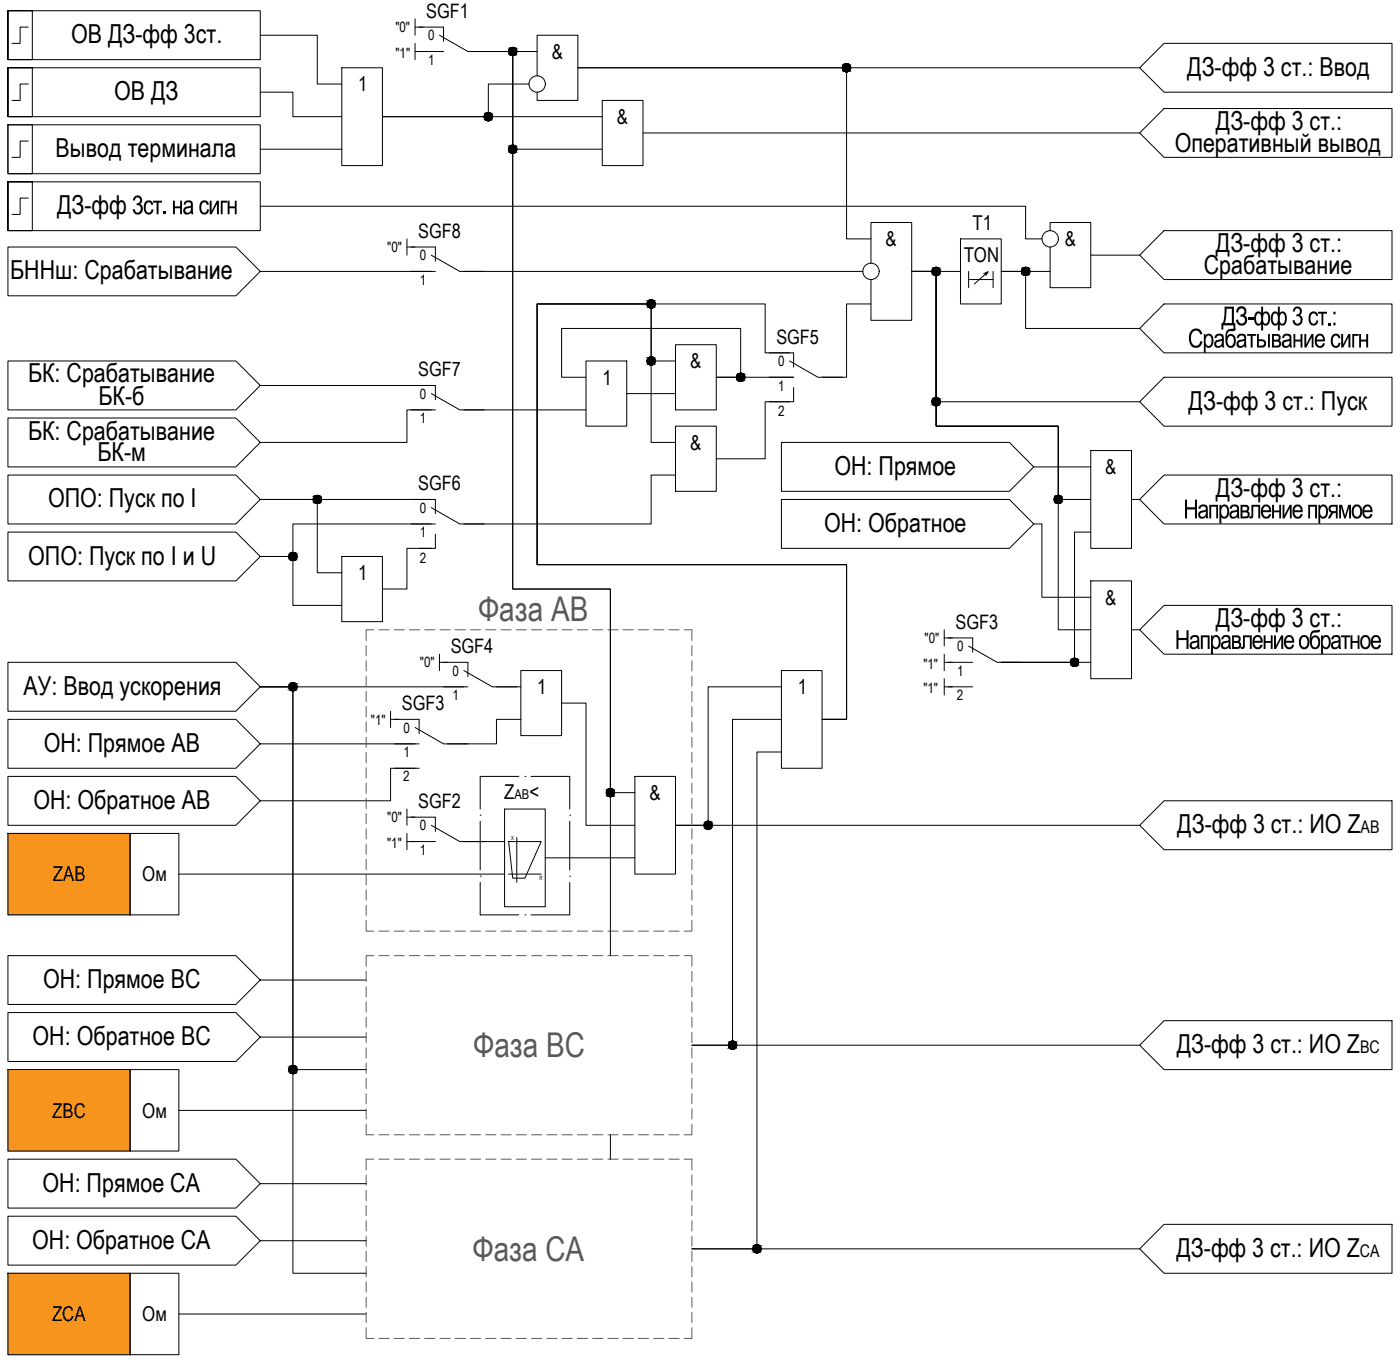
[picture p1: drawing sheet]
<svg xmlns="http://www.w3.org/2000/svg" width="554mm" height="540mm" viewBox="0 0 554 540" stroke-linecap="round" stroke-linejoin="round" font-family="sans-serif">
<defs><g id="words">
<g font-size="13.5" fill="#58595b">
<text x="189.2" y="245.8">Фаза АВ</text>
<text x="187.2" y="418.3">Фаза ВС</text>
<text x="187" y="498.9">Фаза СА</text>
</g>
<g font-size="10.4">
<text x="28.1" y="17.1">ОВ ДЗ-фф 3ст.</text>
<text x="469.8" y="30">ДЗ-фф 3 ст.: Ввод</text>
<text x="45.1" y="39.6">ОВ ДЗ</text>
<text x="481.2" y="51.4">ДЗ-фф 3 ст.:</text>
<text x="22" y="62.1">Вывод терминала</text>
<text x="464.9" y="60.1">Оперативный вывод</text>
<text x="22.6" y="84.8">ДЗ-фф</text>
<text x="51.5" y="84.8">3ст</text>
<text x="63.9" y="84.8">.на сигн</text>
<text x="481.2" y="99.7">ДЗ-фф 3 ст.:</text>
<text x="4" y="110.5">БННш: Срабатывание</text>
<text x="476.4" y="108.5">Срабатывание</text>
<text x="483.4" y="128.7">ДЗ-фф</text>
<text x="511.2" y="128.7">3ст.:</text>
<text x="470.1" y="137.5">Срабатывание сигн</text>
<text x="11.1" y="151.3">БК: Срабатывание</text>
<text x="39" y="160.1">БК-б</text>
<text x="470.4" y="162.1">ДЗ-фф 3 ст.: Пуск</text>
<text x="11.1" y="173.9">БК: Срабатывание</text>
<text x="38.6" y="182.5">БК-м</text>
<text x="330.2" y="187.8">ОН: Прямое</text>
<text x="481.2" y="196.4">ДЗ-фф 3 ст.:</text>
<text x="19" y="200.8">ОПО: Пуск по I</text>
<text x="468.3" y="205.1">Направление прямое</text>
<text x="326.1" y="210.5">ОН: Обратное</text>
<text x="11.2" y="223.3">ОПО: Пуск по I и U</text>
<text x="481.2" y="247.9">ДЗ-фф 3 ст.:</text>
<text x="465" y="256.7">Направление обратное</text>
<text x="9.4" y="274.8">АУ: Ввод ускорения</text>
<text x="17.3" y="297.4">ОН: Прямое AB</text>
<text x="13.2" y="320">ОН: Обратное AB</text>
<text x="465.9" y="329.6">ДЗ-фф 3 ст.: ИО Z</text>
<text x="17" y="390.9">ОН: Прямое BC</text>
<text x="12.9" y="413.4">ОН: Обратное BC</text>
<text x="465.7" y="416.6">ДЗ-фф 3 ст.: ИО Z</text>
<text x="16.9" y="471.4">ОН: Прямое CA</text>
<text x="12.7" y="494">ОН: Обратное CA</text>
<text x="465.5" y="497.2">ДЗ-фф 3 ст.: ИО Z</text>
</g>
<g font-size="8.1">
<text x="218.4" y="23.3">&amp;</text>
<text x="141.7" y="36.2">1</text>
<text x="244.1" y="49">&amp;</text>
<text x="384.9" y="90.9">T1</text>
<text x="350.4" y="97.4">&amp;</text>
<text x="421.4" y="97.4">&amp;</text>
<text x="381.4" y="103.8">TON</text>
<text x="273.1" y="145.7">&amp;</text>
<text x="238.4" y="152.2">1</text>
<text x="273.1" y="177.9">&amp;</text>
<text x="437.4" y="187.6">&amp;</text>
<text x="141.7" y="229.5">1</text>
<text x="437.4" y="239.2">&amp;</text>
<text x="212.6" y="274.6">1</text>
<text x="315.7" y="274.6">1</text>
<text x="199.6" y="316.2">Z</text>
<text x="209.5" y="316.2">&lt;</text>
<text x="257" y="316.5">&amp;</text>
<text x="21" y="348.7">ZAB</text>
<text x="56.3" y="348.7">Ом</text>
<text x="20.7" y="442.1">ZBC</text>
<text x="56.3" y="442.1">Ом</text>
<text x="20.6" y="522.7">ZCA</text>
<text x="56.3" y="522.7">Ом</text>
</g>
<g font-size="7.9">
<text x="168.7" y="7.1">SGF1</text>
<text x="165.5" y="94.1">SGF8</text>
<text x="307.3" y="136">SGF5</text>
<text x="165.5" y="148.9">SGF7</text>
<text x="165.5" y="194">SGF6</text>
<text x="378.1" y="248.7">SGF3</text>
<text x="178.4" y="258.4">SGF4</text>
<text x="159" y="281">SGF3</text>
<text x="165.5" y="319.6">SGF2</text>
</g>
<g font-size="6.9">
<text x="538.4" y="329.6">АВ</text>
<text x="538.3" y="416.6">BC</text>
<text x="538.1" y="497.2">CA</text>
</g>
<g font-size="5.6">
<text x="156.5" y="12.7">&quot;0&quot;</text>
<text x="169.4" y="15.9">0</text>
<text x="156.5" y="22.8">&quot;1&quot;</text>
<text x="169.4" y="25.6">1</text>
<text x="153.3" y="99.7">&quot;0&quot;</text>
<text x="166.2" y="102.9">0</text>
<text x="166.2" y="112.6">1</text>
<text x="307.9" y="144.8">0</text>
<text x="307.9" y="154.5">1</text>
<text x="166.2" y="157.7">0</text>
<text x="166.2" y="167.4">1</text>
<text x="308" y="164.6">2</text>
<text x="166.2" y="202.8">0</text>
<text x="166.2" y="212.5">1</text>
<text x="166.2" y="222.6">2</text>
<text x="365.9" y="254.4">&quot;0&quot;</text>
<text x="378.8" y="257.6">0</text>
<text x="166.2" y="264">&quot;0&quot;</text>
<text x="179.1" y="267.3">0</text>
<text x="365.4" y="264.5">&quot;1&quot;</text>
<text x="378.8" y="267.3">1</text>
<text x="365.4" y="274.2">&quot;1&quot;</text>
<text x="179.1" y="276.9">1</text>
<text x="378.7" y="276.8">2</text>
<text x="146.8" y="286.6">&quot;1&quot;</text>
<text x="159.7" y="289.8">0</text>
<text x="159.7" y="299.5">1</text>
<text x="159.6" y="309">2</text>
<text x="153.3" y="325.3">&quot;0&quot;</text>
<text x="166.2" y="328.5">0</text>
<text x="153.2" y="335.4">&quot;1&quot;</text>
<text x="166.2" y="338.2">1</text>
</g>
<text font-size="5.4" x="203.6" y="316.2">АВ</text>
<g font-size="2.3">
<text x="202.4" y="332.1">X</text>
<text x="213.5" y="348.2">R</text>
</g>
</g></defs>
<!-- layer: 0 -->
<g fill="#f7941d" stroke="#f7941d" stroke-width=".4">
<path d="M3.1 329.7l48.4 32.2v-32.2zM3.1 329.7l48.4 32.2h-48.4z"/>
<path d="M3.1 423.1l48.4 32.3v-32.3zM3.1 423.1l48.4 32.3h-48.4z"/>
<path d="M3.1 503.7l48.4 32.2v-32.2zM3.1 503.7l48.4 32.2h-48.4z"/>
</g>
<g fill="none" stroke="#000" stroke-width=".4">
<path d="M3.1 4.2h99.9v19.4h-99.9v-19.4v19.4h9.7v-19.4zM11.2 10.7h-3.2v6.5h-3.3M103 13.9h22.6v19.3h9.7M164.3 7.5v6.4M164.3 17.2v6.4M164.3 10.7h3.2M3.1 26.8h99.9v19.4h-99.9v-19.4v19.4h9.7v-19.4zM11.2 33.2h-3.2v6.5h-3.3M103 36.5h12.9v9.7h19.4M135.3 26.8h16v38.7h-16zM164.3 20.4h3.2M186.8 20.4h.1"/>
<path d="M186.8 20.4h25.8M186.8 20.4h16.1v38.6h35.4M186.8 20.4h16.1v212.6h38.7v80.6h9.7M186.8 20.4h16.1v212.6h38.7v145.1M209.3 33.2h-16v13h-42h87M212.6 30v-16.1h16.1v25.8h-16.1v-3.2M238.3 39.7h16.2v25.8h-16.2zM451 26.8l9.7-9.6h90.2v19.3h-90.2zM451 26.8h-222.3h106.3v67.7h9.7M3.1 49.4h9.7v19.3h-9.7zM3.1 49.4h99.9v19.3h-99.9zM11.2 55.8h-3.2v6.4h-3.3"/>
<path d="M103 59h32.3M254.5 52.6h196.5M460.7 42.9h90.2v19.3h-90.2l-9.7-9.6zM3.1 71.9h99.9v19.3h-99.9v-19.3v19.3h9.7v-19.3zM11.2 78.4h-3.2v6.4h-3.3M3.1 97.7h90.3l9.6 9.7-9.6 9.6h-90.3zM103 81.6h302.9v12.9h6.4M161 94.5v6.4M161 97.7h3.3M380.1 94.5h16.1v25.7h-16.1zM415.6 91.2v-3.2h16.1v25.8h-16.1v-16.1M460.7 91.2h90.2v19.4h-90.2l-9.7-9.7z"/>
<path d="M103 107.4h67.7M183.6 107.4h157.9M344.7 104.2v-16.2h16.1v38.7h-16.1v-16.1M380.1 107.4h-19.3h9.7v51.5h80.5M383.3 107.4v6.4M383.3 110.6h9.7M389.3 108.3l1.7-.8-5.4 4.8M391 107.5l-.8 1.5M393 107.4v6.4M415.6 107.4h-19.4h9.7v22.5h45.1M431.7 100.9h19.3M267.3 136.4h16.2v25.8h-16.2z"/>
<path d="M312.5 139.6h-9.7v-19.4h-90.2v103.2h122.4v61.2h-9.7M344.7 120.2h-9.7v29h-9.7M460.7 120.2h90.2v19.4h-90.2l-9.7-9.7zM3.1 142.8h90.3l9.6 9.7-9.6 9.7h-90.3zM103 152.5h67.7M231.9 142.8h16.1v25.8h-16.1zM231.9 149.2h-9.6v-19.3h70.8v19.3h-9.6h30.6M248 155.7h19.3M267.3 142.8h-9.6v-22.6h-45.1v103.2h122.4v61.2h-9.7M312.5 158.9h-9.7v22.6h-19.3M314.1 153.3v5.6h-9.7M460.7 149.2h90.2v19.4h-90.2l-9.7-9.7z"/>
<path d="M3.1 165.4h90.3l9.6 9.6-9.6 9.7h-90.3zM170.7 162.2h-9.7v12.8h-58M183.6 162.2h48.3M267.3 168.6h16.2v25.8h-16.2zM267.3 175h-9.6v-54.8h-45.1v103.2h122.4v61.2h-9.7M309.3 175h90.2l9.6 9.7-9.6 9.7h-90.2zM431.7 178.2h16.1v38.7h-16.1zM3.1 187.9h90.3l9.6 9.7-9.6 9.7h-90.3zM103 197.6h22.6v29h9.7M103 197.6h67.7M267.3 187.9h-9.6v19.4h-74.1M309.3 197.6h90.2l9.6 9.7-9.6 9.6h-90.2z"/>
<path d="M409.1 184.7h22.6M431.7 197.6h-12.9v-29h-48.3v-61.2h-9.7h9.7v61.2h48.3v80.5h12.9M447.8 197.6h3.2M451 197.6l9.7-9.7h90.2v19.4h-90.2zM3.1 210.5h90.3l9.6 9.6-9.6 9.7h-90.3zM170.7 216.9h-9.7v16.1h-9.7M170.7 207.3h-54.8v12.8h-12.9M172.3 211.3v5.6h-6.4M409.1 207.3h3.2v29h19.4M431.7 210.5h-6.5v51.5h-29h35.5M103 220.1h12.9v19.4h19.4M135.3 220.1h16v25.8h-16z"/>
<path d="M431.7 229.8h16.1v38.7h-16.1zM173.9 258.8v6.5M373.7 249.1v6.5M373.7 258.8v6.5M373.7 252.4h3.2M447.8 249.1h3.2M451 249.1l9.7-9.6h90.2v19.3h-90.2zM103 271.7l-9.6 9.7h-90.3v-19.4h90.3l9.6 9.7h80.6M103 271.7h12.9v151.4h29M103 271.7h12.9v232h29M173.9 262h3.2M196.5 271.7h9.6"/>
<path d="M206.1 265.3h16.2v25.7h-16.2zM222.3 278.1h9.6v48.4h19.4M309.3 271.7h-29v54.8h-13h183.7M309.3 265.3h16v38.6h-16zM373.7 271.7h11.2M373.7 262h3.2M373.7 268.5v6.4M3.1 284.6h90.3l9.6 9.7-9.6 9.6h-90.3zM103 294.3h61.3M154.6 281.4v6.4M154.6 284.6h3.2M206.1 284.6h-9.6v9.7h-19.4"/>
<path d="M309.3 284.6h-19.4v128.9h-16.1h177.2M309.3 297.5h-9.7v196.5h-25.8h177.2M3.1 307.1h90.3l9.6 9.7-9.6 9.7h-90.3zM156.2 303.9h9.7M164.3 303.9h-9.7v12.9h-51.6M251.3 307.1h16v38.7h-16zM460.7 316.8h90.2v19.3h-90.2l-9.7-9.6zM3.1 329.7h48.4v32.2h-48.4zM51.5 329.7h19.3v32.2h-19.3zM161 320.1v6.4M161 329.7v6.4M161 323.3h3.3"/>
<path d="M161 332.9h3.3M183.6 332.9h16.1M199.7 320.1h16.1v38.6h-16.1zM201.3 332.9h12.9l-6.5 14.5h-4.8zM204.5 331.3v17.8M215.8 339.4h35.5M70.8 345.8h128.9M201.3 345.8h12.9M3.1 378.1h90.3l9.6 9.6-9.6 9.7h-90.3zM103 387.7h41.9M3.1 400.6h90.3l9.6 9.7-9.6 9.6h-90.3zM103 410.3h41.9"/>
<path d="M460.7 403.8h90.2v19.3h-90.2l-9.7-9.6zM3.1 423.1h48.4v32.3h-48.4zM51.5 423.1h19.3v32.3h-19.3zM70.8 439.3h74.1M3.1 458.6h90.3l9.6 9.7-9.6 9.6h-90.3zM241.6 448.9v9.7M103 468.3h41.9M3.1 481.1h90.3l9.6 9.7-9.6 9.7h-90.3zM103 490.8h41.9M460.7 484.4h90.2v19.3h-90.2l-9.7-9.7zM3.1 503.7h48.4v32.2h-48.4zM51.5 503.7h19.3v32.2h-19.3z"/>
<path d="M70.8 519.8h74.1"/>
<circle cx="202.9" cy="20.4" r="1.63"/>
<circle cx="212.6" cy="33.2" r="3.2"/>
<circle cx="335.1" cy="26.8" r="1.63"/>
<circle cx="193.3" cy="46.1" r="1.63"/>
<circle cx="202.9" cy="59" r="1.63"/>
<circle cx="415.6" cy="94.5" r="3.2"/>
<circle cx="344.7" cy="107.4" r="3.2"/>
<circle cx="370.5" cy="107.4" r="1.63"/>
<circle cx="405.9" cy="107.4" r="1.63"/>
<circle cx="257.7" cy="120.2" r="1.63"/>
<circle cx="257.7" cy="142.8" r="1.63"/>
<circle cx="293.1" cy="149.2" r="1.63"/>
<circle cx="370.5" cy="158.9" r="1.63"/>
<circle cx="125.6" cy="197.6" r="1.63"/>
<circle cx="418.8" cy="197.6" r="1.63"/>
<circle cx="115.9" cy="220.1" r="1.63"/>
<circle cx="115.9" cy="271.7" r="1.63"/>
<circle cx="425.3" cy="262" r="1.63"/>
<circle cx="241.6" cy="313.6" r="1.63"/>
<circle cx="280.3" cy="326.5" r="1.63"/>
<circle cx="289.9" cy="413.5" r="1.63"/>
<circle cx="115.9" cy="423.1" r="1.63"/>
<circle cx="299.6" cy="494" r="1.63"/>
</g>
<g fill="#000" stroke="#000" stroke-width=".4">
<path d="M202.7 18.8h.4zM202.6 21.9h.7zM334.7 28.4h.7zM334.8 25.2h.4zM192.9 47.7h.7zM193 44.5h.4zM202.7 57.5h.4zM202.6 60.6h.7zM257.5 118.7h.4zM370.1 108.9h.7zM370.3 105.8h.3zM405.6 108.9h.7z"/>
<path d="M405.7 105.8h.4zM257.4 121.8h.7zM257.4 144.4h.7zM257.5 141.2h.4zM292.8 150.8h.7zM292.9 147.7h.4zM370.3 157.3h.3zM370.1 160.5h.7zM125.2 199.2h.7zM125.4 196h.3zM418.4 199.2h.8zM418.6 196h.4z"/>
<path d="M115.7 218.5h.4zM115.6 221.7h.7zM115.6 273.3h.7zM115.7 270.1h.4zM424.9 263.6h.7zM425 260.4h.4zM241.2 315.1h.7zM241.3 312h.5zM279.9 328.1h.7zM280 324.9h.4zM289.6 415.1h.7zM289.7 411.9h.4z"/>
<path d="M115.6 424.7h.7zM115.7 421.5h.4zM299.2 495.6h.7zM299.3 492.4h.5z"/>
<path d="M202.7 18.8h.6zM202.6 18.8h.7z"/>
<path d="M202.6 18.8l.8 .1zM202.4 18.9h1z"/>
<path d="M202.4 18.9h1.2zM202.3 18.9h1.3z"/>
<path d="M202.3 18.9l1.4 .1zM202.1 19h1.6z"/>
<path d="M202.1 19l1.7 .1zM202 19.1h1.8z"/>
<path d="M202 19.1h2zM201.9 19.1h2.1z"/>
<path d="M201.9 19.1l2.2 .2zM201.9 19.1l2.2 .2z"/>
<path d="M201.8 19.3l2.4 .1zM201.6 19.4h2.6z"/>
<path d="M201.6 19.4l2.7 .1zM201.6 19.4l2.7 .1z"/>
<path d="M201.6 19.5l2.7 .1zM201.6 19.5l2.7 .1z"/>
<path d="M201.5 19.6l2.9 .2zM201.5 19.6l2.9 .2z"/>
<path d="M201.4 19.8l3 .1zM201.4 19.8l3 .1z"/>
<path d="M201.4 19.9l3.1 .2zM201.4 19.9l3.1 .2z"/>
<path d="M202.6 21.9l.5 .1zM202.7 22h.4z"/>
<path d="M202.4 21.9h1zM202.4 21.9h.9z"/>
<path d="M202.3 21.9h1.3zM202.3 21.9h1.1z"/>
<path d="M202.1 21.8h1.6zM202.1 21.8l1.5 .1z"/>
<path d="M202 21.7h1.8zM202 21.7l1.7 .1z"/>
<path d="M201.9 21.6h2.1zM201.9 21.6l1.9 .1z"/>
<path d="M201.8 21.5h2.3zM201.8 21.5l2.2 .1z"/>
<path d="M201.6 21.4h2.6zM201.6 21.4l2.5 .1z"/>
<path d="M201.6 21.2h2.7zM201.6 21.2l2.6 .2z"/>
<path d="M201.5 21.1h2.8zM201.5 21.1l2.8 .1z"/>
<path d="M201.4 21h3zM201.4 21l2.9 .1z"/>
<path d="M201.4 20.8h3zM201.4 20.8l3 .2z"/>
<path d="M201.3 20.1l3.2 .1zM201.3 20.1l3.2 .1z"/>
<path d="M201.3 20.7h3.2zM201.3 20.7l3.1 .1z"/>
<path d="M201.3 20.2l3.2 .2zM201.3 20.2l3.2 .2z"/>
<path d="M201.3 20.4l3.2 .1zM201.3 20.4l3.2 .1z"/>
<path d="M201.3 20.5h3.2zM201.3 20.5l3.2 .2z"/>
<path d="M334.7 28.4h.5zM334.8 28.4h.4z"/>
<path d="M334.8 25.2h.6zM334.7 25.2h.7z"/>
<path d="M334.7 25.2l.8 .1zM334.5 25.3h1z"/>
<path d="M334.5 25.3l1.2 .1zM334.4 25.4h1.3z"/>
<path d="M334.5 28.3h1zM334.5 28.3l.9 .1z"/>
<path d="M334.4 25.4h1.4zM334.2 25.4h1.6z"/>
<path d="M334.4 28.3h1.3zM334.4 28.3h1.1z"/>
<path d="M334.2 25.4l1.8 .1zM334.1 25.5h1.9z"/>
<path d="M334.2 28.2h1.6zM334.2 28.2l1.5 .1z"/>
<path d="M334.1 25.5l1.9 .1zM334 25.6h2z"/>
<path d="M334.1 28.1h1.9zM334.1 28.1l1.7 .1z"/>
<path d="M334 25.6l2.2 .1zM334 25.6l2.2 .1z"/>
<path d="M334 28h2zM334 28l2 .1z"/>
<path d="M333.8 25.7l2.5 .1zM333.8 25.7l2.5 .1z"/>
<path d="M333.8 27.9h2.4zM333.8 27.9l2.2 .1z"/>
<path d="M333.8 25.8l2.6 .2zM333.8 25.8l2.6 .2z"/>
<path d="M333.8 27.8h2.5zM333.8 27.8l2.4 .1z"/>
<path d="M333.7 26l2.7 .1zM333.7 26l2.7 .1z"/>
<path d="M333.7 27.7h2.7zM333.7 27.7l2.6 .1z"/>
<path d="M333.6 26.1l2.9 .1zM333.6 26.1l2.9 .1z"/>
<path d="M333.6 27.6h2.8zM333.6 27.6l2.8 .1z"/>
<path d="M333.6 26.2l3 .1zM333.6 26.2l3 .1z"/>
<path d="M333.6 27.4h2.9zM333.6 27.4l2.8 .2z"/>
<path d="M333.5 26.3l3.1 .2zM333.5 26.3l3.1 .2z"/>
<path d="M333.5 27.3h3.1zM333.5 27.3l3 .1z"/>
<path d="M333.4 26.5l3.2 .2zM333.4 26.5l3.2 .2z"/>
<path d="M333.4 26.7l3.2 .1zM333.4 26.7l3.2 .1z"/>
<path d="M333.4 27l3.2 .1zM333.4 27l3.2 .1z"/>
<path d="M333.4 27.1h3.2zM333.4 27.1l3.2 .2z"/>
<path d="M333.4 26.8h3.2zM333.4 26.8l3.2 .2z"/>
<path d="M192.9 47.7l.5 .1zM193 47.8h.4z"/>
<path d="M193 44.5l.6 .1zM192.9 44.6h.7z"/>
<path d="M192.9 44.6h.9zM192.7 44.6h1.1z"/>
<path d="M192.7 44.6l1.2 .1zM192.6 44.7h1.3z"/>
<path d="M192.7 47.7h1.1zM192.7 47.7h.9z"/>
<path d="M192.6 44.7l1.4 .1zM192.5 44.8h1.5z"/>
<path d="M192.6 47.6h1.3zM192.6 47.6l1.2 .1z"/>
<path d="M192.5 44.8h1.7zM192.3 44.8h1.9z"/>
<path d="M192.5 47.6h1.5zM192.5 47.6h1.4z"/>
<path d="M192.3 44.8l2 .1zM192.2 44.9h2.1z"/>
<path d="M192.3 47.5h1.9zM192.3 47.5l1.7 .1z"/>
<path d="M192.2 44.9l2.2 .2zM192.2 44.9l2.2 .2z"/>
<path d="M192.2 47.4h2.1zM192.2 47.4l2 .1z"/>
<path d="M192.1 45.1h2.4zM192.1 45.1h2.4z"/>
<path d="M192.1 47.3h2.3zM192.1 47.3l2.2 .1z"/>
<path d="M192 45.1l2.6 .2zM192 45.1l2.6 .2z"/>
<path d="M192 47.1h2.5zM192 47.1l2.4 .2z"/>
<path d="M191.9 45.3l2.8 .1zM191.9 45.3l2.8 .1z"/>
<path d="M191.9 47h2.7zM191.9 47l2.6 .1z"/>
<path d="M191.8 45.4l2.9 .2zM191.8 45.4l2.9 .2z"/>
<path d="M191.8 46.9h2.9zM191.8 46.9l2.8 .1z"/>
<path d="M191.8 45.6l3 .1zM191.8 45.6l3 .1z"/>
<path d="M191.8 46.8h2.9zM191.8 46.8l2.9 .1z"/>
<path d="M191.7 45.7l3.1 .2zM191.7 45.7l3.1 .2z"/>
<path d="M191.7 46.6h3.1zM191.7 46.6l3 .2z"/>
<path d="M191.6 45.9l3.2 .1zM191.6 45.9l3.2 .1z"/>
<path d="M191.6 46l3.3 .2zM191.6 46l3.3 .2z"/>
<path d="M191.6 46.3l3.2 .2zM191.6 46.3l3.2 .2z"/>
<path d="M191.6 46.5h3.2zM191.6 46.5l3.2 .1z"/>
<path d="M191.6 46.2h3.3zM191.6 46.2l3.2 .1z"/>
<path d="M202.7 57.5h.6zM202.6 57.5h.7z"/>
<path d="M202.6 57.5h.8zM202.4 57.5h1z"/>
<path d="M202.4 57.5l1.2 .1zM202.3 57.6h1.3z"/>
<path d="M202.3 57.6h1.4zM202.1 57.6h1.6z"/>
<path d="M202.1 57.6l1.7 .1zM202 57.7h1.8z"/>
<path d="M202 57.7l2 .1zM201.9 57.8h2.1z"/>
<path d="M201.9 57.8l2.2 .1zM201.9 57.8l2.2 .1z"/>
<path d="M201.8 57.9l2.4 .2zM201.8 57.9l2.4 .2z"/>
<path d="M201.6 58.1l2.7 .1zM201.6 58.1l2.7 .1z"/>
<path d="M201.6 58.2l2.7 .1zM201.6 58.2l2.7 .1z"/>
<path d="M201.6 59.9h2.7zM201.6 59.9l2.6 .1z"/>
<path d="M201.5 58.3l2.9 .1zM201.5 58.3l2.9 .1z"/>
<path d="M201.5 59.8h2.8zM201.5 59.8l2.8 .1z"/>
<path d="M201.4 58.4l3 .2zM201.4 58.4l3 .2z"/>
<path d="M201.4 59.6h3zM201.4 59.6l2.9 .2z"/>
<path d="M201.4 58.6l3.1 .1zM201.4 58.6l3.1 .1z"/>
<path d="M201.4 59.5h3zM201.4 59.5l3 .1z"/>
<path d="M201.3 58.7l3.2 .2zM201.3 58.7l3.2 .2z"/>
<path d="M201.3 59.3h3.2zM201.3 59.3l3.1 .2z"/>
<path d="M201.3 58.9l3.2 .1zM201.3 58.9l3.2 .1z"/>
<path d="M201.3 59l3.2 .2zM201.3 59l3.2 .2z"/>
<path d="M201.3 59.2h3.2zM201.3 59.2l3.2 .1z"/>
<path d="M202.6 60.6h.5zM202.7 60.6h.4z"/>
<path d="M202.4 60.6h1zM202.4 60.6h.9z"/>
<path d="M202.3 60.5h1.3zM202.3 60.5l1.1 .1z"/>
<path d="M202.1 60.4h1.6zM202.1 60.4l1.5 .1z"/>
<path d="M202 60.3h1.8zM202 60.3l1.7 .1z"/>
<path d="M201.9 60.3h2.1zM201.9 60.3h1.9z"/>
<path d="M201.8 60.2h2.3zM201.8 60.2l2.2 .1z"/>
<path d="M201.6 60h2.6zM201.6 60l2.5 .2z"/>
<path d="M257.5 118.7h.6zM257.4 118.7h.7z"/>
<path d="M257.4 118.7h.8zM257.2 118.7h1z"/>
<path d="M257.2 118.7l1.2 .1zM257.1 118.8h1.3z"/>
<path d="M257.1 118.8h1.4zM256.9 118.8h1.6z"/>
<path d="M256.9 118.8l1.7 .1zM256.8 118.9h1.8z"/>
<path d="M256.8 118.9l1.9 .2zM256.6 119.1h2.1z"/>
<path d="M256.6 119.1h2.2zM256.6 119.1h2.2z"/>
<path d="M256.5 119.1l2.5 .2zM256.5 119.1l2.5 .2z"/>
<path d="M256.4 119.3l2.6 .1zM256.4 119.3l2.6 .1z"/>
<path d="M256.3 119.4l2.8 .1zM256.3 119.4l2.8 .1z"/>
<path d="M256.3 119.5l2.9 .1zM256.3 119.5l2.9 .1z"/>
<path d="M256.2 119.6l3 .2zM256.2 119.6l3 .2z"/>
<path d="M256.1 119.8l3.2 .1zM256.1 119.8l3.2 .1z"/>
<path d="M256.1 119.9l3.2 .2zM256.1 119.9l3.2 .2z"/>
<path d="M370.1 108.9l.5 .1zM370.3 109h.3z"/>
<path d="M370.3 105.8h.5zM370.1 105.8h.7z"/>
<path d="M370.1 105.8h.9zM370 105.8h1z"/>
<path d="M370 105.8l1.1 .1zM369.8 105.9h1.3z"/>
<path d="M370 108.9h1zM370 108.9h.8z"/>
<path d="M369.8 105.9l1.5 .1zM369.7 106h1.6z"/>
<path d="M369.8 108.9h1.3zM369.8 108.9h1.2z"/>
<path d="M369.7 106l1.7 .1zM369.5 106.1h1.9z"/>
<path d="M369.7 108.8h1.6zM369.7 108.8l1.4 .1z"/>
<path d="M369.5 106.1h2zM369.4 106.1h2.1z"/>
<path d="M369.5 108.7h1.9zM369.5 108.7l1.8 .1z"/>
<path d="M369.4 106.1l2.2 .2zM369.4 106.1l2.2 .2z"/>
<path d="M369.4 108.6h2.1zM369.4 108.6l2 .1z"/>
<path d="M369.3 106.3l2.4 .1zM369.2 106.4h2.5z"/>
<path d="M369.3 108.5h2.3zM369.3 108.5l2.2 .1z"/>
<path d="M369.2 106.4l2.6 .1zM369.2 106.4l2.6 .1z"/>
<path d="M369.2 108.4h2.5zM369.2 108.4l2.4 .1z"/>
<path d="M369.1 106.5l2.8 .2zM369.1 106.5l2.8 .2z"/>
<path d="M369.1 108.3h2.7zM369.1 108.3l2.6 .1z"/>
<path d="M369 106.7l2.9 .1zM369 106.7l2.9 .1z"/>
<path d="M369 108.1h2.9zM369 108.1l2.8 .2z"/>
<path d="M369 106.8l3 .1zM369 106.8l3 .1z"/>
<path d="M369 108h2.9zM369 108l2.9 .1z"/>
<path d="M368.9 106.9l3.1 .2zM368.9 106.9l3.1 .2z"/>
<path d="M368.9 107.8h3.1zM368.9 107.8l3 .2z"/>
<path d="M368.9 107.1l3.2 .1zM368.9 107.1l3.2 .1z"/>
<path d="M368.9 107.7h3.1zM368.9 107.7l3.1 .1z"/>
<path d="M368.9 107.2l3.2 .2zM368.9 107.2l3.2 .2z"/>
<path d="M368.9 107.4l3.2 .1zM368.9 107.4l3.2 .1z"/>
<path d="M368.9 107.5h3.2zM368.9 107.5l3.1 .2z"/>
<path d="M405.6 108.9l.5 .1zM405.7 109h.4z"/>
<path d="M405.7 105.8h.6zM405.6 105.8h.7z"/>
<path d="M405.6 105.8h.8zM405.4 105.8h1z"/>
<path d="M405.4 105.8l1.2 .1zM405.3 105.9h1.3z"/>
<path d="M405.4 108.9h1zM405.4 108.9h.9z"/>
<path d="M405.3 105.9l1.4 .1zM405.1 106h1.6z"/>
<path d="M405.3 108.9h1.3zM405.3 108.9h1.1z"/>
<path d="M405.1 106l1.7 .1zM405 106.1h1.8z"/>
<path d="M405.1 108.8h1.6zM405.1 108.8l1.5 .1z"/>
<path d="M405 106.1h2zM404.8 106.1h2.2z"/>
<path d="M405 108.7h1.8zM405 108.7l1.7 .1z"/>
<path d="M404.8 106.1l2.3 .2zM404.8 106.1l2.3 .2z"/>
<path d="M404.8 108.6h2.2zM404.8 108.6l2 .1z"/>
<path d="M404.8 106.3l2.4 .1zM404.6 106.4h2.6z"/>
<path d="M404.8 108.5h2.3zM404.8 108.5l2.2 .1z"/>
<path d="M404.6 106.4l2.7 .1zM404.6 106.4l2.7 .1z"/>
<path d="M404.6 108.4h2.6zM404.6 108.4l2.5 .1z"/>
<path d="M404.5 106.5l2.8 .2zM404.5 106.5l2.8 .2z"/>
<path d="M404.5 108.3h2.8zM404.5 108.3l2.7 .1z"/>
<path d="M404.5 106.7l2.9 .1zM404.5 106.7l2.9 .1z"/>
<path d="M404.5 108.1h2.8zM404.5 108.1l2.8 .2z"/>
<path d="M404.4 106.8l3.1 .1zM404.4 106.8l3.1 .1z"/>
<path d="M404.4 108h3zM404.4 108l2.9 .1z"/>
<path d="M404.4 106.9l3.1 .2zM404.4 106.9l3.1 .2z"/>
<path d="M404.4 107.8h3.1zM404.4 107.8l3 .2z"/>
<path d="M404.3 107.1l3.2 .1zM404.3 107.1l3.2 .1z"/>
<path d="M404.3 107.2l3.2 .2zM404.3 107.2l3.2 .2z"/>
<path d="M404.3 107.4l3.2 .1zM404.3 107.4l3.2 .1z"/>
<path d="M404.3 107.5l3.2 .2zM404.3 107.5l3.2 .2z"/>
<path d="M404.3 107.7h3.2zM404.3 107.7l3.2 .1z"/>
<path d="M257.4 121.8l.5 .1zM257.5 121.9h.4z"/>
<path d="M257.2 121.8h1zM257.2 121.8h.9z"/>
<path d="M257.1 121.7h1.3zM257.1 121.7l1.1 .1z"/>
<path d="M256.9 121.6h1.6zM256.9 121.6l1.5 .1z"/>
<path d="M256.8 121.6h1.8zM256.8 121.6h1.7z"/>
<path d="M256.6 121.5h2.1zM256.6 121.5l2 .1z"/>
<path d="M256.5 121.4h2.3zM256.5 121.4l2.2 .1z"/>
<path d="M256.4 121.3h2.6zM256.4 121.3l2.4 .1z"/>
<path d="M256.3 121.1h2.7zM256.3 121.1l2.7 .2z"/>
<path d="M256.3 121h2.8zM256.3 121l2.7 .1z"/>
<path d="M256.2 120.9h3zM256.2 120.9l2.9 .1z"/>
<path d="M256.1 120.7h3.1zM256.1 120.7l3.1 .2z"/>
<path d="M256.1 120.6h3.2zM256.1 120.6l3.1 .1z"/>
<path d="M256.1 120.1l3.2 .1zM256.1 120.1l3.2 .1z"/>
<path d="M256.1 120.2l3.2 .2zM256.1 120.2l3.2 .2z"/>
<path d="M256.1 120.4h3.2zM256.1 120.4l3.2 .2z"/>
<path d="M257.4 144.4h.5zM257.5 144.4h.4z"/>
<path d="M257.5 141.2h.6zM257.4 141.2h.7z"/>
<path d="M257.4 141.2l.8 .1zM257.2 141.3h1z"/>
<path d="M257.2 141.3l1.2 .1zM257.1 141.4h1.3z"/>
<path d="M257.2 144.3h1zM257.2 144.3l.9 .1z"/>
<path d="M257.1 141.4h1.4zM256.9 141.4h1.6z"/>
<path d="M257.1 144.3h1.3zM257.1 144.3h1.1z"/>
<path d="M256.9 141.4l1.7 .1zM256.8 141.5h1.8z"/>
<path d="M256.9 144.2h1.6zM256.9 144.2l1.5 .1z"/>
<path d="M256.8 141.5l1.9 .1zM256.6 141.6h2.1z"/>
<path d="M256.8 144.1h1.8zM256.8 144.1l1.7 .1z"/>
<path d="M256.6 141.6l2.2 .1zM256.6 141.6l2.2 .1z"/>
<path d="M256.6 144h2.1zM256.6 144l2 .1z"/>
<path d="M256.5 141.7l2.5 .1zM256.4 141.8h2.6z"/>
<path d="M256.5 143.9h2.3zM256.5 143.9l2.2 .1z"/>
<path d="M256.4 141.8l2.6 .2zM256.4 141.8l2.6 .2z"/>
<path d="M256.4 143.8h2.6zM256.4 143.8l2.4 .1z"/>
<path d="M256.3 142l2.8 .1zM256.3 142l2.8 .1z"/>
<path d="M256.3 143.7h2.7zM256.3 143.7l2.7 .1z"/>
<path d="M256.3 142.1l2.9 .1zM256.3 142.1l2.9 .1z"/>
<path d="M256.3 143.6h2.8zM256.3 143.6l2.7 .1z"/>
<path d="M256.2 142.2l3 .2zM256.2 142.2l3 .2z"/>
<path d="M256.2 143.4h3zM256.2 143.4l2.9 .2z"/>
<path d="M256.1 142.4l3.2 .1zM256.1 142.4l3.2 .1z"/>
<path d="M256.1 143.3h3.1zM256.1 143.3l3.1 .1z"/>
<path d="M256.1 142.5l3.2 .2zM256.1 142.5l3.2 .2z"/>
<path d="M256.1 143.1h3.2zM256.1 143.1l3.1 .2z"/>
<path d="M256.1 142.7l3.2 .1zM256.1 142.7l3.2 .1z"/>
<path d="M256.1 142.8l3.2 .2zM256.1 142.8l3.2 .2z"/>
<path d="M256.1 143h3.2zM256.1 143l3.2 .1z"/>
<path d="M292.8 150.8h.5zM292.9 150.8h.4z"/>
<path d="M292.9 147.7h.6zM292.8 147.7h.7z"/>
<path d="M292.8 147.7l.8 .1zM292.6 147.8h1z"/>
<path d="M292.6 147.8h1.2zM292.5 147.8h1.3z"/>
<path d="M292.6 150.8h1zM292.6 150.8h.9z"/>
<path d="M292.5 147.8l1.4 .1zM292.3 147.9h1.6z"/>
<path d="M292.5 150.7h1.3zM292.5 150.7l1.1 .1z"/>
<path d="M292.3 147.9h1.8zM292.2 147.9h1.9z"/>
<path d="M292.3 150.6h1.6zM292.3 150.6l1.5 .1z"/>
<path d="M292.2 147.9l2 .2zM292.2 147.9l2 .2z"/>
<path d="M292.2 150.6h1.9zM292.2 150.6h1.7z"/>
<path d="M292.1 148.1h2.2zM292 148.1h2.3z"/>
<path d="M292.1 150.5h2.1zM292.1 150.5l2 .1z"/>
<path d="M292 148.1l2.4 .2zM292 148.1l2.4 .2z"/>
<path d="M292 150.4h2.3zM292 150.4l2.2 .1z"/>
<path d="M291.9 148.3l2.6 .1zM291.9 148.3l2.6 .1z"/>
<path d="M291.9 150.3h2.5zM291.9 150.3l2.4 .1z"/>
<path d="M291.8 148.4l2.8 .1zM291.8 148.4l2.8 .1z"/>
<path d="M291.8 150.1h2.7zM291.8 150.1l2.6 .2z"/>
<path d="M291.7 148.5l2.9 .1zM291.7 148.5l2.9 .1z"/>
<path d="M291.7 150h2.9zM291.7 150l2.8 .1z"/>
<path d="M291.6 148.6l3.1 .2zM291.6 148.6l3.1 .2z"/>
<path d="M291.6 149.9h3zM291.6 149.9l3 .1z"/>
<path d="M291.6 148.8l3.1 .1zM291.6 148.8l3.1 .1z"/>
<path d="M291.6 149.7h3.1zM291.6 149.7l3 .2z"/>
<path d="M291.6 148.9l3.1 .2zM291.6 148.9l3.1 .2z"/>
<path d="M291.5 149.1l3.2 .1zM291.5 149.1l3.2 .1z"/>
<path d="M291.5 149.2l3.2 .2zM291.5 149.2l3.2 .2z"/>
<path d="M291.5 149.4l3.2 .2zM291.5 149.4l3.2 .2z"/>
<path d="M291.6 149.6h3.1zM291.6 149.6l3.1 .1z"/>
<path d="M370.3 157.3l.5 .1zM370.1 157.4h.7z"/>
<path d="M370.1 157.4h.9zM370 157.4h1z"/>
<path d="M370 157.4l1.1 .1zM369.8 157.5h1.3z"/>
<path d="M369.8 157.5h1.5zM369.7 157.5h1.6z"/>
<path d="M369.7 157.5l1.7 .1zM369.5 157.6h1.9z"/>
<path d="M369.5 157.6l2 .1zM369.4 157.7h2.1z"/>
<path d="M369.4 157.7l2.2 .1zM369.4 157.7l2.2 .1z"/>
<path d="M369.3 157.8l2.4 .1zM369.2 157.9h2.5z"/>
<path d="M369.2 157.9l2.6 .1zM369.2 157.9l2.6 .1z"/>
<path d="M369.2 159.9h2.5zM369.2 159.9l2.4 .1z"/>
<path d="M369.1 158l2.8 .2zM369.1 158l2.8 .2z"/>
<path d="M369.1 159.8h2.7zM369.1 159.8l2.6 .1z"/>
<path d="M369 158.2l2.9 .1zM369 158.2l2.9 .1z"/>
<path d="M369 159.7h2.9zM369 159.7l2.8 .1z"/>
<path d="M369 158.3l3 .2zM369 158.3l3 .2z"/>
<path d="M369 159.5h2.9zM369 159.5l2.9 .2z"/>
<path d="M368.9 158.5l3.1 .1zM368.9 158.5l3.1 .1z"/>
<path d="M368.9 159.4h3.1zM368.9 159.4l3 .1z"/>
<path d="M368.9 158.6l3.2 .2zM368.9 158.6l3.2 .2z"/>
<path d="M368.9 159.2h3.1zM368.9 159.2l3.1 .2z"/>
<path d="M368.9 158.8l3.2 .1zM368.9 158.8l3.2 .1z"/>
<path d="M368.9 158.9l3.2 .2zM368.9 158.9l3.2 .2z"/>
<path d="M368.9 159.1h3.2zM368.9 159.1l3.1 .1z"/>
<path d="M370.1 160.5h.5zM370.3 160.5h.3z"/>
<path d="M370 160.5h1zM370 160.5h.8z"/>
<path d="M369.8 160.4h1.3zM369.8 160.4l1.2 .1z"/>
<path d="M369.7 160.3h1.6zM369.7 160.3l1.4 .1z"/>
<path d="M369.5 160.2h1.9zM369.5 160.2l1.8 .1z"/>
<path d="M369.4 160.2h2.1zM369.4 160.2h2z"/>
<path d="M369.3 160h2.3zM369.3 160l2.2 .2z"/>
<path d="M125.2 199.2h.5zM125.4 199.2h.3z"/>
<path d="M125.4 196h.5zM125.2 196h.7z"/>
<path d="M125.2 196l.9 .1zM125.1 196.1h1z"/>
<path d="M125.1 196.1h1.1zM124.9 196.1h1.3z"/>
<path d="M125.1 199.1h1zM125.1 199.1l.8 .1z"/>
<path d="M124.9 196.1l1.5 .1zM124.8 196.2h1.6z"/>
<path d="M124.9 199.1h1.3zM124.9 199.1h1.2z"/>
<path d="M124.8 196.2l1.7 .1zM124.8 196.2l1.7 .1z"/>
<path d="M124.8 199h1.6zM124.8 199l1.4 .1z"/>
<path d="M124.7 196.3l1.9 .1zM124.5 196.4h2.1z"/>
<path d="M124.7 198.9h1.8zM124.7 198.9l1.7 .1z"/>
<path d="M124.5 196.4l2.3 .1zM124.5 196.4l2.3 .1z"/>
<path d="M124.5 198.8h2.1zM124.5 198.8l2 .1z"/>
<path d="M124.4 196.5l2.4 .1zM124.4 196.5l2.4 .1z"/>
<path d="M124.4 198.7h2.4zM124.4 198.7l2.2 .1z"/>
<path d="M124.3 196.6l2.6 .1zM124.3 196.6l2.6 .1z"/>
<path d="M124.3 198.6h2.5zM124.3 198.6l2.5 .1z"/>
<path d="M124.2 196.7l2.8 .2zM124.2 196.7l2.8 .2z"/>
<path d="M124.2 198.5h2.7zM124.2 198.5l2.6 .1z"/>
<path d="M124.1 196.9l3 .1zM124.1 196.9l3 .1z"/>
<path d="M124.1 198.3h2.9zM124.1 198.3l2.8 .2z"/>
<path d="M124.1 197l3 .1zM124.1 197l3 .1z"/>
<path d="M124.1 198.2h3zM124.1 198.2l2.9 .1z"/>
<path d="M124 197.1l3.2 .2zM124 197.1l3.2 .2z"/>
<path d="M124 198.1h3.1zM124 198.1l3.1 .1z"/>
<path d="M124 197.3l3.2 .2zM124 197.3l3.2 .2z"/>
<path d="M124 197.5l3.2 .1zM124 197.5l3.2 .1z"/>
<path d="M124 197.6l3.2 .2zM124 197.6l3.2 .2z"/>
<path d="M124 197.8l3.2 .1zM124 197.8l3.2 .1z"/>
<path d="M124 197.9h3.2zM124 197.9l3.1 .2z"/>
<path d="M418.4 199.2h.6zM418.6 199.2h.4z"/>
<path d="M418.6 196h.6zM418.4 196h.8z"/>
<path d="M418.4 196l.9 .1zM418.3 196.1h1z"/>
<path d="M418.3 196.1h1.1zM418.1 196.1h1.3z"/>
<path d="M418.3 199.1h1zM418.3 199.1l.9 .1z"/>
<path d="M418.1 196.1l1.5 .1zM418 196.2h1.6z"/>
<path d="M418.1 199.1h1.3zM418.1 199.1h1.2z"/>
<path d="M418 196.2l1.7 .1zM417.9 196.3h1.8z"/>
<path d="M418 199h1.6zM418 199l1.4 .1z"/>
<path d="M417.9 196.3l1.9 .1zM417.8 196.4h2z"/>
<path d="M417.9 198.9h1.8zM417.9 198.9l1.7 .1z"/>
<path d="M417.8 196.4l2.2 .1zM417.8 196.4l2.2 .1z"/>
<path d="M417.8 198.8h2zM417.8 198.8l1.9 .1z"/>
<path d="M417.6 196.5l2.4 .1zM417.6 196.5l2.4 .1z"/>
<path d="M417.6 198.7h2.4zM417.6 198.7l2.2 .1z"/>
<path d="M417.5 196.6l2.7 .1zM417.5 196.6l2.7 .1z"/>
<path d="M417.5 198.6h2.5zM417.5 198.6l2.5 .1z"/>
<path d="M417.5 196.7l2.7 .2zM417.5 196.7l2.7 .2z"/>
<path d="M417.5 198.5h2.7zM417.5 198.5l2.5 .1z"/>
<path d="M417.4 196.9l2.9 .1zM417.4 196.9l2.9 .1z"/>
<path d="M417.4 198.3h2.8zM417.4 198.3l2.8 .2z"/>
<path d="M417.3 197l3 .1zM417.3 197l3 .1z"/>
<path d="M417.3 198.2h3zM417.3 198.2l2.9 .1z"/>
<path d="M417.2 197.1l3.2 .2zM417.2 197.1l3.2 .2z"/>
<path d="M417.2 198.1h3.1zM417.2 198.1l3.1 .1z"/>
<path d="M417.2 197.3l3.2 .2zM417.2 197.3l3.2 .2z"/>
<path d="M417.2 197.5l3.2 .1zM417.2 197.5l3.2 .1z"/>
<path d="M417.2 197.8l3.2 .1zM417.2 197.8l3.2 .1z"/>
<path d="M417.2 197.9h3.2zM417.2 197.9l3.1 .2z"/>
<path d="M417.2 197.6h3.2zM417.2 197.6l3.2 .2z"/>
<path d="M115.7 218.5l.6 .1zM115.6 218.6h.7z"/>
<path d="M115.6 218.6h.8zM115.4 218.6h1z"/>
<path d="M115.4 218.6l1.2 .1zM115.3 218.7h1.3z"/>
<path d="M115.3 218.7l1.4 .1zM115.1 218.8h1.6z"/>
<path d="M115.1 218.8h1.7zM115 218.8h1.8z"/>
<path d="M115 218.8l2 .1zM114.9 218.9h2.1z"/>
<path d="M114.9 218.9l2.2 .1zM114.9 218.9l2.2 .1z"/>
<path d="M114.8 219l2.4 .1zM114.6 219.1h2.6z"/>
<path d="M114.6 219.1l2.7 .2zM114.6 219.1l2.7 .2z"/>
<path d="M114.6 219.3l2.8 .1zM114.6 219.3l2.8 .1z"/>
<path d="M114.5 219.4l2.9 .2zM114.5 219.4l2.9 .2z"/>
<path d="M114.4 219.6l3 .1zM114.4 219.6l3 .1z"/>
<path d="M114.3 219.7l3.2 .2zM114.3 219.7l3.2 .2z"/>
<path d="M114.3 219.9l3.2 .1zM114.3 219.9l3.2 .1z"/>
<path d="M114.3 220l3.2 .1zM114.3 220l3.2 .1z"/>
<path d="M115.6 221.7l.5 .1zM115.7 221.8h.4z"/>
<path d="M115.4 221.7h1zM115.4 221.7h.9z"/>
<path d="M115.3 221.6h1.3zM115.3 221.6l1.1 .1z"/>
<path d="M115.1 221.5h1.6zM115.1 221.5l1.5 .1z"/>
<path d="M115 221.5h1.8zM115 221.5h1.7z"/>
<path d="M114.9 221.4h2.1zM114.9 221.4l1.9 .1z"/>
<path d="M114.8 221.2h2.3zM114.8 221.2l2.2 .2z"/>
<path d="M114.6 221.2h2.6zM114.6 221.2h2.5z"/>
<path d="M114.6 221h2.7zM114.6 221l2.6 .2z"/>
<path d="M114.5 220.9h2.9zM114.5 220.9l2.8 .1z"/>
<path d="M114.4 220.7h3zM114.4 220.7l3 .2z"/>
<path d="M114.3 220.6h3.1zM114.3 220.6l3.1 .1z"/>
<path d="M114.3 220.4h3.2zM114.3 220.4l3.1 .2z"/>
<path d="M114.3 220.1l3.2 .2zM114.3 220.1l3.2 .2z"/>
<path d="M114.3 220.3h3.2zM114.3 220.3l3.2 .1z"/>
<path d="M115.6 273.3h.5zM115.7 273.3h.4z"/>
<path d="M115.7 270.1h.6zM115.6 270.1h.7z"/>
<path d="M115.6 270.1l.8 .1zM115.4 270.2h1z"/>
<path d="M115.4 270.2h1.2zM115.3 270.2h1.3z"/>
<path d="M115.4 273.2h1zM115.4 273.2l.9 .1z"/>
<path d="M115.3 270.2l1.4 .1zM115.1 270.3h1.6z"/>
<path d="M115.3 273.1h1.3zM115.3 273.1l1.1 .1z"/>
<path d="M115.1 270.3l1.7 .1zM115 270.4h1.8z"/>
<path d="M115.1 273.1h1.6zM115.1 273.1h1.5z"/>
<path d="M115 270.4l2 .1zM114.9 270.5h2.1z"/>
<path d="M115 273h1.8zM115 273l1.7 .1z"/>
<path d="M114.9 270.5l2.2 .1zM114.9 270.5l2.2 .1z"/>
<path d="M114.9 272.9h2.1zM114.9 272.9l1.9 .1z"/>
<path d="M114.8 270.6l2.4 .1zM114.6 270.7h2.6z"/>
<path d="M114.8 272.8h2.3zM114.8 272.8l2.2 .1z"/>
<path d="M114.6 270.7l2.7 .1zM114.6 270.7l2.7 .1z"/>
<path d="M114.6 272.7h2.6zM114.6 272.7l2.5 .1z"/>
<path d="M114.6 270.8l2.8 .1zM114.6 270.8l2.8 .1z"/>
<path d="M114.6 272.6h2.7zM114.6 272.6l2.6 .1z"/>
<path d="M114.5 270.9l2.9 .2zM114.5 270.9l2.9 .2z"/>
<path d="M114.5 272.4h2.9zM114.5 272.4l2.8 .2z"/>
<path d="M114.4 271.1l3 .1zM114.4 271.1l3 .1z"/>
<path d="M114.4 272.3h3zM114.4 272.3l3 .1z"/>
<path d="M114.3 271.2l3.2 .2zM114.3 271.2l3.2 .2z"/>
<path d="M114.3 272.2h3.1zM114.3 272.2l3.1 .1z"/>
<path d="M114.3 271.4l3.2 .1zM114.3 271.4l3.2 .1z"/>
<path d="M114.3 272h3.2zM114.3 272l3.1 .2z"/>
<path d="M114.3 271.5l3.2 .2zM114.3 271.5l3.2 .2z"/>
<path d="M114.3 271.7l3.2 .1zM114.3 271.7l3.2 .1z"/>
<path d="M114.3 271.8h3.2zM114.3 271.8l3.2 .2z"/>
<path d="M424.9 263.6h.5zM425 263.6h.4z"/>
<path d="M425 260.4h.6zM424.9 260.4h.7z"/>
<path d="M424.9 260.4l.9 .1zM424.7 260.5h1.1z"/>
<path d="M424.7 260.5l1.2 .1zM424.6 260.6h1.3z"/>
<path d="M424.7 263.5h1.1zM424.7 263.5l.9 .1z"/>
<path d="M424.6 260.6l1.4 .1zM424.4 260.7h1.6z"/>
<path d="M424.6 263.5h1.3zM424.6 263.5h1.2z"/>
<path d="M424.4 260.7h1.8zM424.3 260.7h1.9z"/>
<path d="M424.4 263.4h1.6zM424.4 263.4l1.5 .1z"/>
<path d="M424.3 260.7l2 .1zM424.3 260.7l2 .1z"/>
<path d="M424.3 263.3h1.9zM424.3 263.3l1.7 .1z"/>
<path d="M424.2 260.8l2.2 .1zM424.1 260.9h2.3z"/>
<path d="M424.2 263.2h2.1zM424.2 263.2l2 .1z"/>
<path d="M424.1 260.9l2.4 .1zM424.1 260.9l2.4 .1z"/>
<path d="M424.1 263.2h2.3zM424.1 263.2h2.2z"/>
<path d="M424 261l2.6 .2zM424 261l2.6 .2z"/>
<path d="M424 263h2.5zM424 263l2.4 .2z"/>
<path d="M423.9 261.2l2.8 .1zM423.9 261.2l2.8 .1z"/>
<path d="M423.9 262.9h2.7zM423.9 262.9l2.6 .1z"/>
<path d="M423.8 261.3l2.9 .1zM423.8 261.3l2.9 .1z"/>
<path d="M423.8 262.8h2.9zM423.8 262.8l2.8 .1z"/>
<path d="M423.8 261.4l3 .2zM423.8 261.4l3 .2z"/>
<path d="M423.8 262.7h2.9zM423.8 262.7l2.9 .1z"/>
<path d="M423.7 261.6l3.1 .1zM423.7 261.6l3.1 .1z"/>
<path d="M423.7 262.5h3.1zM423.7 262.5l3 .2z"/>
<path d="M423.7 261.7l3.2 .2zM423.7 261.7l3.2 .2z"/>
<path d="M423.7 262.4h3.1zM423.7 262.4l3.1 .1z"/>
<path d="M423.6 261.9l3.3 .1zM423.6 261.9l3.3 .1z"/>
<path d="M423.6 262l3.3 .2zM423.6 262l3.3 .2z"/>
<path d="M423.6 262.2h3.3zM423.6 262.2l3.2 .2z"/>
<path d="M241.2 315.1l.6 .1zM241.3 315.2h.5z"/>
<path d="M241.3 312h.6zM241.2 312h.7z"/>
<path d="M241.2 312l.9 .1zM241.1 312.1h1z"/>
<path d="M241.1 312.1h1.1zM240.9 312.1h1.3z"/>
<path d="M241.1 315.1h1zM241.1 315.1h.8z"/>
<path d="M240.9 312.1l1.5 .1zM240.8 312.2h1.6z"/>
<path d="M240.9 315.1h1.3zM240.9 315.1h1.2z"/>
<path d="M240.8 312.2l1.7 .1zM240.8 312.2l1.7 .1z"/>
<path d="M240.8 315h1.6zM240.8 315l1.4 .1z"/>
<path d="M240.7 312.3l1.9 .1zM240.5 312.4h2.1z"/>
<path d="M240.7 314.9h1.8zM240.7 314.9l1.7 .1z"/>
<path d="M240.5 312.4l2.2 .1zM240.5 312.4l2.2 .1z"/>
<path d="M240.5 314.8h2.1zM240.5 314.8l2 .1z"/>
<path d="M240.4 312.5l2.4 .1zM240.4 312.5l2.4 .1z"/>
<path d="M240.4 314.7h2.3zM240.4 314.7l2.2 .1z"/>
<path d="M240.3 312.6l2.6 .1zM240.3 312.6l2.6 .1z"/>
<path d="M240.3 314.6h2.5zM240.3 314.6l2.4 .1z"/>
<path d="M240.2 312.7l2.8 .2zM240.2 312.7l2.8 .2z"/>
<path d="M240.2 314.5h2.7zM240.2 314.5l2.6 .1z"/>
<path d="M240.2 312.9l2.9 .1zM240.2 312.9l2.9 .1z"/>
<path d="M240.2 314.3h2.8zM240.2 314.3l2.7 .2z"/>
<path d="M240.1 313l3 .2zM240.1 313l3 .2z"/>
<path d="M240.1 314.2h3zM240.1 314.2l2.9 .1z"/>
<path d="M240 313.2l3.2 .1zM240 313.2l3.2 .1z"/>
<path d="M240 314h3.1zM240 314l3.1 .2z"/>
<path d="M240 313.3l3.2 .2zM240 313.3l3.2 .2z"/>
<path d="M240 313.5l3.2 .1zM240 313.5l3.2 .1z"/>
<path d="M240 313.6l3.2 .1zM240 313.6l3.2 .1z"/>
<path d="M240 313.7l3.2 .2zM240 313.7l3.2 .2z"/>
<path d="M240 313.9h3.2zM240 313.9l3.1 .1z"/>
<path d="M279.9 328.1h.5zM280 328.1h.4z"/>
<path d="M280 324.9h.6zM279.9 324.9h.7z"/>
<path d="M279.9 324.9l.9 .1zM279.7 325h1.1z"/>
<path d="M279.7 325h1.2zM279.6 325h1.3z"/>
<path d="M279.7 328h1.1zM279.7 328l.9 .1z"/>
<path d="M279.6 325l1.4 .1zM279.4 325.1h1.6z"/>
<path d="M279.6 327.9h1.3zM279.6 327.9l1.2 .1z"/>
<path d="M279.4 325.1l1.8 .1zM279.3 325.2h1.9z"/>
<path d="M279.4 327.9h1.6zM279.4 327.9h1.5z"/>
<path d="M279.3 325.2l2 .1zM279.2 325.3h2.1z"/>
<path d="M279.3 327.8h1.9zM279.3 327.8l1.7 .1z"/>
<path d="M279.2 325.3h2.2zM279.1 325.3h2.3z"/>
<path d="M279.2 327.7h2.1zM279.2 327.7l2 .1z"/>
<path d="M279.1 325.3l2.4 .2zM279.1 325.3l2.4 .2z"/>
<path d="M279.1 327.6h2.3zM279.1 327.6l2.2 .1z"/>
<path d="M279 325.5l2.6 .1zM279 325.5l2.6 .1z"/>
<path d="M279 327.5h2.5zM279 327.5l2.4 .1z"/>
<path d="M278.9 325.6l2.8 .1zM278.9 325.6l2.8 .1z"/>
<path d="M278.9 327.3h2.7zM278.9 327.3l2.6 .2z"/>
<path d="M278.8 325.7l2.9 .2zM278.8 325.7l2.9 .2z"/>
<path d="M278.8 327.2h2.9zM278.8 327.2l2.8 .1z"/>
<path d="M278.8 325.9l3 .1zM278.8 325.9l3 .1z"/>
<path d="M278.8 327.1h2.9zM278.8 327.1l2.9 .1z"/>
<path d="M278.7 326l3.1 .2zM278.7 326l3.1 .2z"/>
<path d="M278.7 326.9h3.1zM278.7 326.9l3 .2z"/>
<path d="M278.7 326.2l3.1 .1zM278.7 326.2l3.1 .1z"/>
<path d="M278.6 326.3l3.3 .2zM278.6 326.3l3.3 .2z"/>
<path d="M278.6 326.6l3.2 .2zM278.6 326.6l3.2 .2z"/>
<path d="M278.7 326.8h3.1zM278.7 326.8l3.1 .1z"/>
<path d="M278.6 326.5h3.3zM278.6 326.5l3.2 .1z"/>
<path d="M289.6 415.1h.5zM289.7 415.1h.4z"/>
<path d="M289.7 411.9h.6zM289.6 411.9h.7z"/>
<path d="M289.6 411.9l.8 .1zM289.4 412h1z"/>
<path d="M289.4 412h1.2zM289.3 412h1.3z"/>
<path d="M289.4 415h1zM289.4 415l.9 .1z"/>
<path d="M289.3 412l1.4 .1zM289.1 412.1h1.6z"/>
<path d="M289.3 414.9h1.3zM289.3 414.9l1.1 .1z"/>
<path d="M289.1 412.1l1.7 .1zM289 412.2h1.8z"/>
<path d="M289.1 414.9h1.6zM289.1 414.9h1.5z"/>
<path d="M289 412.2l2 .1zM288.8 412.3h2.2z"/>
<path d="M289 414.8h1.8zM289 414.8l1.7 .1z"/>
<path d="M288.8 412.3l2.3 .1zM288.8 412.3l2.3 .1z"/>
<path d="M288.8 414.7h2.2zM288.8 414.7l2 .1z"/>
<path d="M288.8 412.4l2.4 .1zM288.6 412.5h2.6z"/>
<path d="M288.8 414.6h2.3zM288.8 414.6l2.2 .1z"/>
<path d="M288.6 412.5l2.7 .1zM288.6 412.5l2.7 .1z"/>
<path d="M288.6 414.5h2.6zM288.6 414.5l2.5 .1z"/>
<path d="M288.6 412.6l2.7 .1zM288.6 412.6l2.7 .1z"/>
<path d="M288.6 414.3h2.7zM288.6 414.3l2.6 .2z"/>
<path d="M288.5 412.7l2.9 .2zM288.5 412.7l2.9 .2z"/>
<path d="M288.5 414.2h2.8zM288.5 414.2l2.8 .1z"/>
<path d="M288.4 412.9l3 .1zM288.4 412.9l3 .1z"/>
<path d="M288.4 414.1h3zM288.4 414.1l2.9 .1z"/>
<path d="M288.4 413l3.1 .2zM288.4 413l3.1 .2z"/>
<path d="M288.4 414h3zM288.4 414l3 .1z"/>
<path d="M288.3 413.2l3.2 .1zM288.3 413.2l3.2 .1z"/>
<path d="M288.3 413.8h3.2zM288.3 413.8l3.1 .2z"/>
<path d="M288.3 413.3l3.2 .2zM288.3 413.3l3.2 .2z"/>
<path d="M288.3 413.5l3.2 .1zM288.3 413.5l3.2 .1z"/>
<path d="M288.3 413.6h3.2zM288.3 413.6l3.2 .2z"/>
<path d="M115.6 424.7h.5zM115.7 424.7h.4z"/>
<path d="M115.7 421.5l.6 .1zM115.6 421.6h.7z"/>
<path d="M115.6 421.6h.8zM115.4 421.6h1z"/>
<path d="M115.4 421.6l1.2 .1zM115.3 421.7h1.3z"/>
<path d="M115.4 424.7h1zM115.4 424.7h.9z"/>
<path d="M115.3 421.7h1.4zM115.1 421.7h1.6z"/>
<path d="M115.3 424.6h1.3zM115.3 424.6l1.1 .1z"/>
<path d="M115.1 421.7l1.7 .1zM115 421.8h1.8z"/>
<path d="M115.1 424.5h1.6zM115.1 424.5l1.5 .1z"/>
<path d="M115 421.8l2 .1zM114.9 421.9h2.1z"/>
<path d="M115 424.4h1.8zM115 424.4l1.7 .1z"/>
<path d="M114.9 421.9l2.2 .1zM114.9 421.9l2.2 .1z"/>
<path d="M114.9 424.4h2.1zM114.9 424.4h1.9z"/>
<path d="M114.8 422l2.4 .2zM114.6 422.2h2.6z"/>
<path d="M114.8 424.2h2.3zM114.8 424.2l2.2 .2z"/>
<path d="M114.6 422.2l2.7 .1zM114.6 422.2l2.7 .1z"/>
<path d="M114.6 424.2h2.6zM114.6 424.2h2.5z"/>
<path d="M114.6 422.3l2.8 .1zM114.6 422.3l2.8 .1z"/>
<path d="M114.6 424h2.7zM114.6 424l2.6 .2z"/>
<path d="M114.5 422.4l2.9 .1zM114.5 422.4l2.9 .1z"/>
<path d="M114.5 423.9h2.9zM114.5 423.9l2.8 .1z"/>
<path d="M114.4 422.5l3 .2zM114.4 422.5l3 .2z"/>
<path d="M114.4 423.7h3zM114.4 423.7l3 .2z"/>
<path d="M114.3 422.7l3.2 .1zM114.3 422.7l3.2 .1z"/>
<path d="M114.3 423.6h3.1zM114.3 423.6l3.1 .1z"/>
<path d="M114.3 422.8l3.2 .2zM114.3 422.8l3.2 .2z"/>
<path d="M114.3 423.4h3.2zM114.3 423.4l3.1 .2z"/>
<path d="M114.3 423l3.2 .1zM114.3 423l3.2 .1z"/>
<path d="M114.3 423.1l3.2 .2zM114.3 423.1l3.2 .2z"/>
<path d="M114.3 423.3h3.2zM114.3 423.3l3.2 .1z"/>
<path d="M299.2 495.6h.6zM299.3 495.6h.5z"/>
<path d="M299.3 492.4l.6 .1zM299.2 492.5h.7z"/>
<path d="M299.2 492.5h.9zM299 492.5h1.1z"/>
<path d="M299 492.5l1.2 .1zM298.9 492.6h1.3z"/>
<path d="M299 495.6h1.1zM299 495.6h.9z"/>
<path d="M298.9 492.6h1.5zM298.8 492.6h1.6z"/>
<path d="M298.9 495.5h1.3zM298.9 495.5l1.2 .1z"/>
<path d="M298.8 492.6l1.7 .1zM298.8 492.6l1.7 .1z"/>
<path d="M298.8 495.4h1.6zM298.8 495.4l1.4 .1z"/>
<path d="M298.7 492.7l1.9 .1zM298.5 492.8h2.1z"/>
<path d="M298.7 495.4h1.8zM298.7 495.4h1.7z"/>
<path d="M298.5 492.8l2.2 .1zM298.4 492.9h2.3z"/>
<path d="M298.5 495.2h2.1zM298.5 495.2l2 .2z"/>
<path d="M298.4 492.9l2.4 .1zM298.4 492.9l2.4 .1z"/>
<path d="M298.4 495.1h2.3zM298.4 495.1l2.2 .1z"/>
<path d="M298.3 493l2.6 .2zM298.3 493l2.6 .2z"/>
<path d="M298.3 495h2.5zM298.3 495l2.4 .1z"/>
<path d="M298.2 493.2l2.8 .1zM298.2 493.2l2.8 .1z"/>
<path d="M298.2 494.9h2.7zM298.2 494.9l2.6 .1z"/>
<path d="M298.2 493.3l2.9 .2zM298.2 493.3l2.9 .2z"/>
<path d="M298.2 494.8h2.8zM298.2 494.8l2.7 .1z"/>
<path d="M298.1 493.5l3 .1zM298.1 493.5l3 .1z"/>
<path d="M298.1 494.6h3zM298.1 494.6l2.9 .2z"/>
<path d="M298 493.6l3.2 .1zM298 493.6l3.2 .1z"/>
<path d="M298 494.5h3.1zM298 494.5l3.1 .1z"/>
<path d="M298 493.7l3.2 .2zM298 493.7l3.2 .2z"/>
<path d="M298 493.9l3.2 .1zM298 493.9l3.2 .1z"/>
<path d="M298 494l3.2 .2zM298 494l3.2 .2z"/>
<path d="M298 494.2l3.2 .1zM298 494.2l3.2 .1z"/>
<path d="M298 494.3h3.2zM298 494.3l3.1 .2z"/>
</g>
<g fill="none" stroke="#000" stroke-width=".4">
<path d="M165.9 10.7h9.6v5.7M173.9 13.9l11.3 6.5h9.7M165.9 20.4h9.6M162.7 97.7h9.6v5.7M162.7 107.4h9.6M170.7 100.9l11.3 6.5h9.6M304.4 139.6h9.7v5.6M162.7 152.5h9.6v5.6M170.7 155.7l11.3 6.5h9.6M304.4 149.2h9.7M312.5 142.8l11.2 6.4h9.7M162.7 162.2h9.6"/>
<path d="M162.7 197.6h9.6v5.6M162.7 207.3h9.6M170.7 200.8l11.3 6.5h9.6M375.3 252.4h9.6v5.6M383.3 255.6l11.3 6.4h9.7M175.5 262h9.7v5.7M175.5 271.7h9.7M183.6 265.3l11.3 6.4h9.6M375.3 262h9.6M156.2 284.6h9.7v5.6M156.2 294.3h9.7M164.3 287.8l11.2 6.5h9.7"/>
<path d="M205.3 307.1h-15.3v13M207.7 307.1h.1M210.1 307.1h15.4v13M162.7 323.3h9.6v5.6M162.7 332.9h9.6M170.7 326.5l11.3 6.4h9.6M190 322.5h.1M190 324.9v19.3M225.5 322.5h.1M225.5 324.9v19.3M190 346.6h.1M190 349.1v12.8h15.3"/>
<path d="M225.5 346.6h.1M225.5 349.1v12.8h-15.4M207.7 361.9h.1"/>
</g>
<!-- layer: TEXT -->
<g fill="#000">
<path d="M90.1 79.4h.8v2.2h2v-2.2h.7v5.4h-.7v-2.4h-2v2.4h-.8zM530.8 132.1h.7v4.1l2.1-4.1h.8v5.4h-.7v-4.1l-2.1 4.1h-.8zM535.2 132.1h2.5v.8h-1.8v4.6h-.7zM537.9 132.1h.7v2.2h2.1v-2.2h.8v5.4h-.8v-2.4h-2.1v2.4h-.7z"/>
<path d="M535.7 200.1l.8-.5h.8l.8 .3 .6 .7 .4 1.4-.1 1.6-.5 .8-.8 .7-1.7-.2-.9-1.1-.1-2.1zM536.3 200.6l-.6 1.2 .1 1.6 .6 .8 .7 .2 1-.8 .1-2.1-.8-1.1z"/>
<path d="M539.8 200.1l.8-.4 .9-.1 1 .5 .5 .8 .2 1.7h-3.3l.4 1.4 .8 .4 .8-.2 .5-.9 .8 .2-.6 1.2-.8 .4h-1.3l-1.1-1.1-.3-1.9zM540.6 200.5l-.7 1.4h2.5l-.6-1.4z"/>
<path d="M538.9 251.9l.9-.6h1.1l.7 .4 .6 .8 .1 2.9-.5 .8-.7 .5h-1.5l-1.1-1.2-.2-2.1zM539.8 252.1l-.7 1.1v1.6l.5 1 .9 .3 .7-.3 .3-.7 .2-1.6-.6-1.3-.5-.2z"/>
<path d="M543.1 251.9l.8-.6 .9-.1 .9 .4 .5 .8 .3 1.9h-3.2l.3 1.2 .6 .5 1.1-.2 .5-.8 .7 .1-.7 1.4-1.6 .3-1.2-.8-.4-1.1-.1-1.4zM543.8 252.2l-.5 1.3h2.5l-.2-.8-.5-.6-.7-.1z"/>
</g>
<!-- layer: 0 -->
<g fill="none" stroke="#58595b" stroke-width=".4">
<path d="M144.9 255.4v4M147.9 249.1h-3v4.3M150 249.1h4M156 249.1h4M162 249.1h4M168.1 249.1h4M174.1 249.1h4M180.1 249.1h4.1M186.2 249.1h4M192.2 249.1h4.1M198.3 249.1h4M204.3 249.1h4"/>
<path d="M210.4 249.1h4M216.4 249.1h4M222.4 249.1h4.1M228.5 249.1h4M234.5 249.1h4.1M240.6 249.1h4M246.6 249.1h4M252.7 249.1h4M258.7 249.1h4M264.7 249.1h4.1M270.8 249.1h3v4.3M273.8 255.4v4"/>
<path d="M144.9 261.4v4M144.9 267.5v4M144.9 273.5v4.1M144.9 279.5v4.1M273.8 261.4v4M273.8 267.5v4M273.8 273.5v4.1M273.8 279.5v4.1M144.9 285.6v4M144.9 291.6v4.1M144.9 297.7v4M273.8 285.6v4"/>
<path d="M273.8 291.6v4.1M273.8 297.7v4M144.9 303.7v4M144.9 309.8v4M144.9 315.8v4M273.8 303.7v4M273.8 309.8v4M273.8 315.8v4M144.9 321.8v4.1M144.9 327.9v4M144.9 333.9v4.1M144.9 340v4"/>
<path d="M273.8 321.8v4.1M273.8 327.9v4M273.8 333.9v4.1M273.8 340v4M144.9 346v4M144.9 352.1v4M144.9 358.1v4M273.8 346v4M273.8 352.1v4M273.8 358.1v4M144.9 364.1v4.3h3M147.9 378.1h-3v4.1"/>
<path d="M150 368.4h4M150 378.1h4M156 368.4h4M156 378.1h4M162 368.4h4M162 378.1h4M168.1 368.4h4M168.1 378.1h4M174.1 368.4h4M174.1 378.1h4M180.1 368.4h4.1M180.1 378.1h4.1"/>
<path d="M186.2 368.4h4M186.2 378.1h4M192.2 368.4h4.1M192.2 378.1h4.1M198.3 368.4h4M198.3 378.1h4M204.3 368.4h4M204.3 378.1h4M210.4 368.4h4M210.4 378.1h4M216.4 368.4h4M216.4 378.1h4"/>
<path d="M222.4 368.4h4.1M222.4 378.1h4.1M228.5 368.4h4M228.5 378.1h4M234.5 368.4h4.1M234.5 378.1h4.1M240.6 368.4h4M240.6 378.1h4M246.6 368.4h4M246.6 378.1h4M252.7 368.4h4M252.7 378.1h4"/>
<path d="M258.7 368.4h4M258.7 378.1h4M264.7 368.4h4.1M264.7 378.1h4.1M270.8 378.1h3v4.1M273.8 364.1v4.3h-3M144.9 384.3v4M144.9 390.3v4.1M144.9 396.3v4.1M273.8 384.3v4M273.8 390.3v4.1M273.8 396.3v4.1"/>
<path d="M144.9 402.4v4M144.9 408.4v4.1M144.9 414.5v4M273.8 402.4v4M273.8 408.4v4.1M273.8 414.5v4M144.9 420.5v4M144.9 426.6v4M144.9 432.6v4M144.9 438.6v4.1M273.8 420.5v4M273.8 426.6v4"/>
<path d="M273.8 432.6v4M273.8 438.6v4.1M144.9 444.7v4.2h3M147.9 458.6h-3v4.2M150 448.9h4M150 458.6h4M156 448.9h4M156 458.6h4M162 448.9h4M162 458.6h4M168.1 448.9h4M168.1 458.6h4"/>
<path d="M174.1 448.9h4M174.1 458.6h4M180.1 448.9h4.1M180.1 458.6h4.1M186.2 448.9h4M186.2 458.6h4M192.2 448.9h4.1M192.2 458.6h4.1M198.3 448.9h4M198.3 458.6h4M204.3 448.9h4M204.3 458.6h4"/>
<path d="M210.4 448.9h4M210.4 458.6h4M216.4 448.9h4M216.4 458.6h4M222.4 448.9h4.1M222.4 458.6h4.1M228.5 448.9h4M228.5 458.6h4M234.5 448.9h4.1M234.5 458.6h4.1M240.6 448.9h4M240.6 458.6h4"/>
<path d="M246.6 448.9h4M246.6 458.6h4M252.7 448.9h4M252.7 458.6h4M258.7 448.9h4M258.7 458.6h4M264.7 448.9h4.1M264.7 458.6h4.1M270.8 458.6h3v4.2M273.8 444.7v4.2h-3M144.9 464.8v4.1M144.9 470.9v4"/>
<path d="M144.9 476.9v4M273.8 464.8v4.1M273.8 470.9v4M273.8 476.9v4M144.9 483v4M144.9 489v4M144.9 495v4.1M273.8 483v4M273.8 489v4M273.8 495v4.1M144.9 501.1v4M144.9 507.1v4"/>
<path d="M144.9 513.2v4M144.9 519.2v4M273.8 501.1v4M273.8 507.1v4M273.8 513.2v4M273.8 519.2v4M144.9 525.2v4.3h3M150 529.5h4M156 529.5h4M162 529.5h4M168.1 529.5h4M174.1 529.5h4"/>
<path d="M180.1 529.5h4.1M186.2 529.5h4M192.2 529.5h4.1M198.3 529.5h4M204.3 529.5h4M210.4 529.5h4M216.4 529.5h4M222.4 529.5h4.1M228.5 529.5h4M234.5 529.5h4.1M240.6 529.5h4M246.6 529.5h4"/>
<path d="M252.7 529.5h4M258.7 529.5h4M264.7 529.5h4.1M273.8 525.2v4.3h-3"/>
</g>
<use href="#words"/>
</svg>
